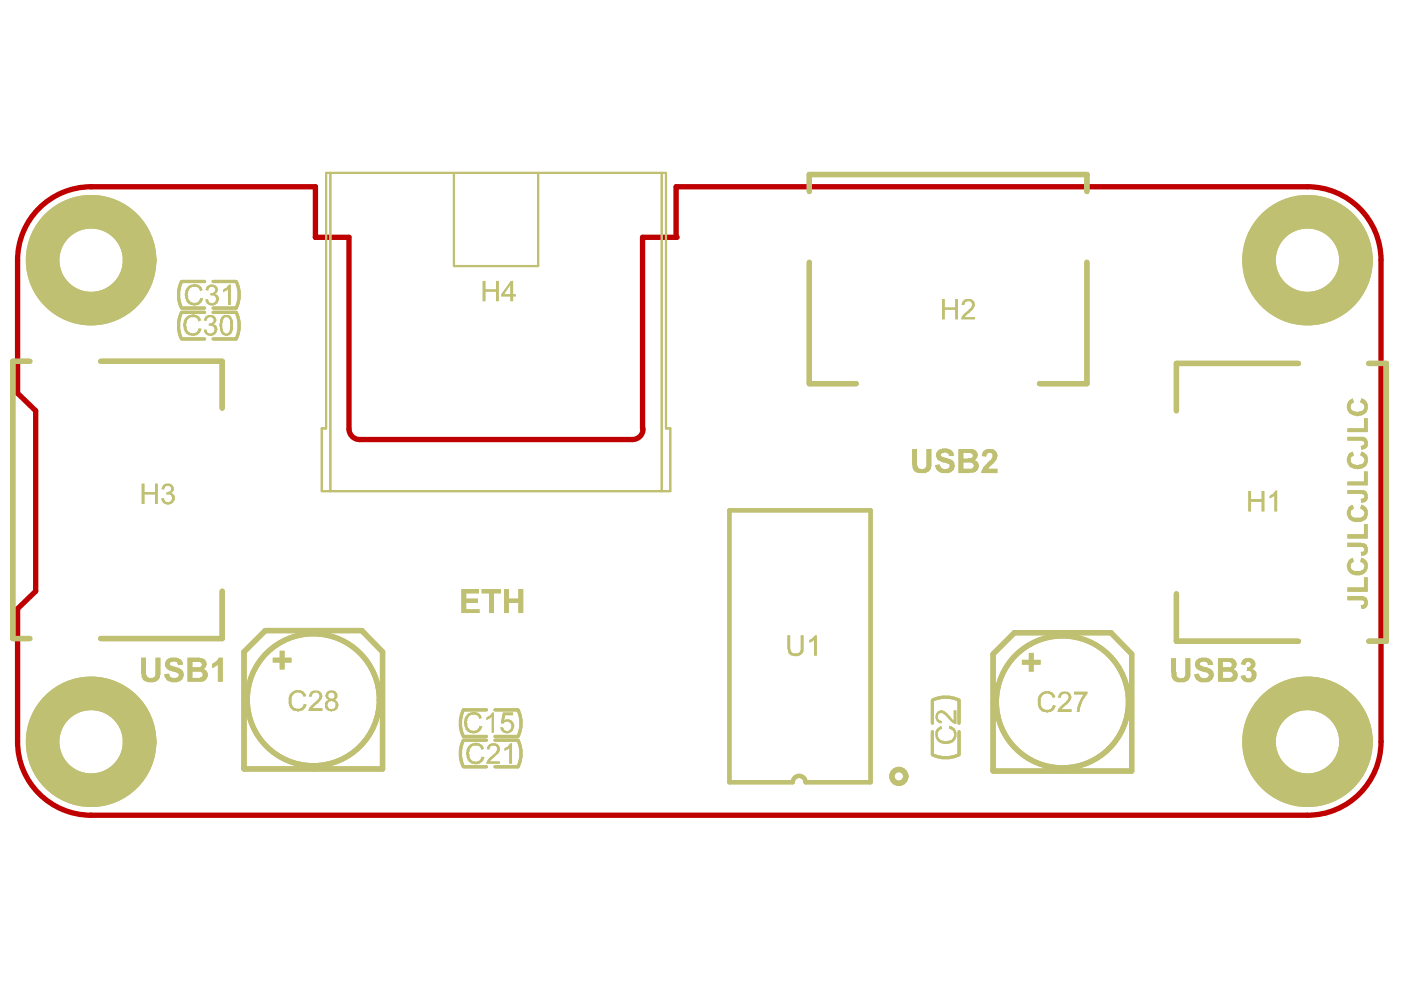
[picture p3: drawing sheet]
<svg xmlns="http://www.w3.org/2000/svg" width="297mm" height="210mm" viewBox="0 0 297 210" stroke-linecap="round" stroke-linejoin="round" font-family="sans-serif">
<g fill="#bf0000">
<circle cx="143.4" cy="50.3" r=".57"/>
<circle cx="66.9" cy="50.3" r=".57"/>
</g>
<path d="M136.2 90.9v-40.6h7.2v-10.7h133.8a15.6 15.6 0 0 1 15.6 15.6v102.1a15.6 15.6 0 0 1-15.6 15.5h-257.9a15.6 15.6 0 0 1-15.6-15.5v-28.2l3.9-3.8v-38.2l-3.9-3.7v-28.2a15.6 15.6 0 0 1 15.6-15.6h47.6v10.7h7.1v40.6a2.26 2.26 0 0 0 2.3 2.3h57.8a2.26 2.26 0 0 0 2.2-2.3" fill="none" stroke="#bf0000" stroke-width="1.1"/>
<path d="M171.6 40.6v-3.6h58.8v3.6M171.6 55.6v25.7h9.9M230.4 55.6v25.7h-10M6.3 76.6h-3.6v58.8h3.6M21.4 76.6h25.7v9.9M275.3 77.1h-25.9v10M290.2 77.1h3.7v58.9h-3.7M47.1 125.3v10.1h-25.7M51.7 138.2l4.6-4.5h20.4l4.4 4.5v24.8h-29.4zM210.6 138.7l4.5-4.6h20.4l4.4 4.6v24.8h-29.3zM249.4 125.9v10.1h25.9" fill="none" stroke="#c0c073" stroke-width="1.1"/>
<g fill="none" stroke="#c0c073" stroke-width=".68">
<path d="M38.5 59.7h4.9M45.2 59.7h4.8M38.5 71.9h4.9M38.5 65.3h4.9M38.5 66.2h4.9M45.2 71.9h4.8M45.2 65.3h4.8M45.2 66.2h4.8M98.3 156.2h4.8M98.3 156.9h4.8M98.3 150.5h4.8M104.9 156.2h4.9"/>
<path d="M104.9 156.9h4.9M104.9 150.5h4.9M197.7 148.5v4.8M197.7 155.1v4.9M203.3 148.5v4.8M203.3 155.1v4.9M98.3 162.6h4.8M104.9 162.6h4.9"/>
</g>
<path d="M69.1 36.7h72.1v54.1h.9v13.3h-73.9v-13.3h.9zM70 36.7v67.4M96.2 36.7v19.7h17.9v-19.7M140.3 36.7v67.4" fill="none" stroke="#c0c073" stroke-width=".45"/>
<path d="M168 165.9h-13.4v-57.7h30v57.7h-13.8" fill="none" stroke="#c0c073" stroke-width=".9"/>
<g fill="#c0c073">
<path d="M216.7 139.9h1.4v-1.5h1v1.5h1.5v1h-1.5v1.5h-1v-1.5h-1.4z"/>
<path d="M198.6 154.6l.8-.6h.2l.1 .6a1.25 1.25 0 0 0-.9 1 1.25 1.25 0 0 0 .6 1.2 2.06 2.06 0 0 0 2.7-.3 1.37 1.37 0 0 0-.9-2l.1-.6a1.9 1.9 0 0 1 1.5 1.5 1.9 1.9 0 0 1-.9 2 2.53 2.53 0 0 1-3.3-.6l-.3-1.1z"/>
<path d="M198.7 151a1.39 1.39 0 0 1 2 .2l.8 .8 .1 .3 .6 .5v-2.2h.6v2.8a.8 .8 0 0 1-.9-.3l-.7-.7a2.59 2.59 0 0 0-1.6-1.2 .81 .81 0 0 0-.8 .7 .81 .81 0 0 0 .6 .9l.3 .1-.1 .4a1.18 1.18 0 0 1-1.2-1.3v-.4z"/>
<path d="M167 134.7h.5v2.6a1.15 1.15 0 0 0 1.6 1.2l.1-.1a.56 .56 0 0 0 .6-.5v-3.2h.5v2.5a1.62 1.62 0 0 1-1.8 1.9 1.53 1.53 0 0 1-1.5-1.6z"/>
<path d="M171.6 135.7l.8-.4 .4-.6h.4v4.3h-.6v-3.4l-.4 .5-.6 .2z"/>
<path d="M99.2 151.3h.2a1.75 1.75 0 0 1 2.7 .8l-.4 .3a1.36 1.36 0 0 0-2.3-.5 2.47 2.47 0 0 0-.3 1.9 1.14 1.14 0 0 0 1.2 1.1l.1 .1a1.39 1.39 0 0 0 1.3-1.1l.5 .1a1.82 1.82 0 0 1-2.2 1.4 1.55 1.55 0 0 1-1.5-1.5 2.3 2.3 0 0 1 .3-2.1z"/>
<path d="M103.1 152.1l.6-.2 .7-.8h.3v4.3h-.4v-3.4l-1.1 .7h-.1z"/>
<path d="M106.6 151.1h2.2v.5h-1.7l-.2 1.2a1.42 1.42 0 0 1 1.9 .5 1.42 1.42 0 0 1-.6 1.9 1.43 1.43 0 0 1-2.1-1l.7 .1a.8 .8 0 0 0 .7 .7 .8 .8 0 0 0 .8-.7 .91 .91 0 0 0-.3-1.2 .91 .91 0 0 0-1.2 .3l-.6-.1z"/>
<path d="M97.8 124.9h3.8v.9h-2.8v1.1h2.5v.9h-2.5v1.4h2.9v.8h-3.9z"/>
<path d="M102.1 124.9h4.1v.9h-1.5v4.2h-1v-4.2h-1.6z"/>
<path d="M106.9 124.9h1v2h2v-2h1v5.1h-1v-2.2h-2v2.2h-1z"/>
<path d="M248.3 139.6h1v2.9l.1 .1a.98 .98 0 0 0 .3 1 .98 .98 0 0 0 1.1 .1 .58 .58 0 0 0 .5-.6v-3.5h1.1v2.6a1.92 1.92 0 0 1-1.5 2.4h-.1a2.25 2.25 0 0 1-2.3-.7l-.2-1.4z"/>
<path d="M253.7 139.9h.1a2.36 2.36 0 0 1 3.2 .3l.2 .7-1 .1v-.1a1.18 1.18 0 0 0-1.8-.3 .35 .35 0 0 0 0 .4 .35 .35 0 0 0 .3 .1l.7 .4a2.15 2.15 0 0 1 1.8 .9 1.69 1.69 0 0 1-1.8 2.2 1.94 1.94 0 0 1-2.2-1.7l1-.1a1.12 1.12 0 0 0 1.5 .9 .56 .56 0 0 0 .6-.5 .56 .56 0 0 0-.6-.6v-.1l-.7-.1a1.71 1.71 0 0 1-1.6-1.8z"/>
<path d="M263.4 140a1.55 1.55 0 0 1 1.6-.5 1.55 1.55 0 0 1 1.1 1.3l-.1 .6-.5 .4a1.49 1.49 0 0 1 .9 1.6v.1a1.7 1.7 0 0 1-1.8 1.2 1.7 1.7 0 0 1-1.5-1.4l.9-.1a.72 .72 0 0 0 .9 .7 .72 .72 0 0 0 .5-1.1 .68 .68 0 0 0-1.1-.5l.1-.8a.61 .61 0 0 0 .8-.4 .61 .61 0 0 0-.3-.7 .61 .61 0 0 0-.8 .2l-.1 .4-.9-.2z"/>
<path d="M264.7 104.1h.5v1.7h2.3v-1.7h.6v4.3h-.6v-2h-2.3v2h-.5z"/>
<path d="M269.2 105.2l.4-.4a1.04 1.04 0 0 0 .8-.8h.4v4.4h-.6v-3.4l-1 .7z"/>
<path d="M220.5 147.1a2.23 2.23 0 0 1 2.8-.1l.5 .8-.6 .1a1.34 1.34 0 0 0-1.4-.9 1.34 1.34 0 0 0-1.2 1.1 1.95 1.95 0 0 0 .8 2.3 1.26 1.26 0 0 0 1.8-.9l.6 .1a1.89 1.89 0 0 1-3.2 .9 2.88 2.88 0 0 1-.3-2.9z"/>
<path d="M224.6 147.1a1.58 1.58 0 0 1 1.7-.4h.1a1.39 1.39 0 0 1 .4 2l-1.8 1.7h2.2v.6h-3l.3-.8 .7-.8a2.33 2.33 0 0 0 1.4-1.6 .85 .85 0 0 0-.9-.8 .85 .85 0 0 0-.8 .9h-.6z"/>
<path d="M227.7 146.7h2.9v.4l-.3 .1v.3l-.2 .1-.7 1.1-.3 1.2h-.1l-.1 1.1h-.6l.1-.4a5.4 5.4 0 0 1 1.5-3.4h-2.2z"/>
<path d="M99.6 157.8h.3a1.75 1.75 0 0 1 2.7 .8l-.5 .4a1.36 1.36 0 0 0-2.2-.6 2.47 2.47 0 0 0-.4 1.9 1.14 1.14 0 0 0 1.3 1.2l.1 .1a1.39 1.39 0 0 0 1.2-1.2l.6 .2a1.82 1.82 0 0 1-2.3 1.3 1.55 1.55 0 0 1-1.4-1.5 2.3 2.3 0 0 1 .3-2.1z"/>
<path d="M103.5 158.1a1.41 1.41 0 0 1 1.7-.4 1.41 1.41 0 0 1 .8 1.5l-.3 .4-1.9 1.9h2.2v.4h-2.9v-.3h.1a4.8 4.8 0 0 1 2-2.1v-.1a.81 .81 0 0 0 0-1.1 .81 .81 0 0 0-1-.1l-.3 .1-.1 .6h-.6z"/>
<path d="M107 158.6l.5-.2 .7-.8h.4v4.3h-.6v-3.4l-.1 .2-.8 .5h-.1z"/>
<path d="M102.3 59.6h.6v1.8h2.3v-1.8h.5v4.3h-.5v-2.1h-2.3v2.1h-.6z"/>
<path d="M57.8 139.5h1.5v-1.5h1v1.5h1.5v1h-1.5v1.4h-1v-1.4h-1.5z"/>
<path d="M29.9 139.5h1.1v3a1.03 1.03 0 0 0 .8 1.3 1.03 1.03 0 0 0 1.2-1.1v-3.2h1v2.8a2.17 2.17 0 0 1-.8 2.1 2.69 2.69 0 0 1-2.9-.4l-.3-.4-.1-.8z"/>
<path d="M35.2 140a2.55 2.55 0 0 1 3.1-.1l.4 .6v.4l-1 .1a.85 .85 0 0 0-.4-.7 .85 .85 0 0 0-.9 .1 .4 .4 0 0 0-.4 .5l.1 .2 .8 .3a2.17 2.17 0 0 1 2.1 1.7 1.81 1.81 0 0 1-2.2 1.5h-.1a1.79 1.79 0 0 1-1.7-1l-.2-.7 1-.1a1.15 1.15 0 0 0 .8 1 1.15 1.15 0 0 0 1.2-.4 .38 .38 0 0 0 .2-.4 .38 .38 0 0 0-.4-.3l-.7-.3a2.35 2.35 0 0 1-1.9-1.1v-.8z"/>
<path d="M45 140.8l.6-.3 .8-1h.8v5h-1v-3.6l-.8 .6-.4 .1z"/>
<path d="M30 102.6h.6v1.8h2.3v-1.8h.5v4.2h-.5v-2h-2.3v2h-.6z"/>
<path d="M34.6 102.9a1.31 1.31 0 0 1 1.5-.3 1.31 1.31 0 0 1 .7 1.4l-.5 .5 .1 .1a1.04 1.04 0 0 1 .3 1.8 1.36 1.36 0 0 1-1.5 .6 1.36 1.36 0 0 1-1-1.3l.6-.1a.85 .85 0 0 0 1 .9 .85 .85 0 0 0 .6-1.2l-.1-.4-.3-.1h-.8l.2-.4a.8 .8 0 0 0 .8-.4 .8 .8 0 0 0-.1-.9l-.4-.1a.76 .76 0 0 0-.9 .8l-.6-.1z"/>
<path d="M40 60.6h.2a1.75 1.75 0 0 1 2.7 .8l-.4 .3a1.36 1.36 0 0 0-2.3-.6 2.47 2.47 0 0 0-.3 2 1.14 1.14 0 0 0 1.2 1.1l.1 .1a1.39 1.39 0 0 0 1.3-1.1l.5 .1a1.82 1.82 0 0 1-2.2 1.3 1.55 1.55 0 0 1-1.5-1.4 2.3 2.3 0 0 1 .4-2.2z"/>
<path d="M43.8 60.8a1.34 1.34 0 0 1 1.4-.5 1.34 1.34 0 0 1 1 1.1l-.2 .7-.5 .2a1.29 1.29 0 0 1 .8 1.5 1.29 1.29 0 0 1-1.5 1 1.17 1.17 0 0 1-1.2-1.3l.5-.1v.1a.86 .86 0 0 0 1.3 .6 .86 .86 0 0 0-.1-1.5h-.7v-.4a.76 .76 0 0 0 1-.5 .76 .76 0 0 0-.5-1 .76 .76 0 0 0-.9 .6v.3l-.6-.1z"/>
<path d="M47.3 61.4l.6-.3 .7-.7h.3v4.2h-.6v-3.3l-.1 .2-.8 .4h-.1z"/>
<path d="M39.7 67h.2a1.75 1.75 0 0 1 2.7 .8l-.5 .3a1.36 1.36 0 0 0-2.2-.5 2.47 2.47 0 0 0-.4 1.9 1.14 1.14 0 0 0 1.3 1.1l.1 .1a1.39 1.39 0 0 0 1.2-1.1l.6 .1a1.82 1.82 0 0 1-2.3 1.4 1.55 1.55 0 0 1-1.4-1.5 2.3 2.3 0 0 1 .3-2.1z"/>
<path d="M43.5 67.2a1.34 1.34 0 0 1 1.4-.4 1.34 1.34 0 0 1 1 1l-.3 .7-.4 .2a1.29 1.29 0 0 1 .8 1.6 1.29 1.29 0 0 1-1.5 .9 1.17 1.17 0 0 1-1.2-1.3l.4-.1v.1a.86 .86 0 0 0 1.4 .6 .86 .86 0 0 0-.1-1.5h-.7v-.4a.76 .76 0 0 0 1-.5 .76 .76 0 0 0-.5-.9 .76 .76 0 0 0-1 .5v.3l-.5-.1z"/>
<path d="M61.7 146.9a2.23 2.23 0 0 1 2.8-.1l.5 .8-.6 .1a1.34 1.34 0 0 0-1.4-.9 1.34 1.34 0 0 0-1.2 1.1 1.95 1.95 0 0 0 .8 2.3 1.26 1.26 0 0 0 1.8-.9l.6 .1a1.89 1.89 0 0 1-3.2 .9 2.89 2.89 0 0 1-.3-3z"/>
<path d="M65.7 146.9a1.58 1.58 0 0 1 1.7-.5h.2a1.39 1.39 0 0 1 .4 2.1l-1.8 1.7h2.1v.5h-2.9l.2-.8 .8-.7a2.33 2.33 0 0 0 1.4-1.6 .85 .85 0 0 0-.9-.8 .85 .85 0 0 0-.8 .9h-.6z"/>
<path d="M285.7 126.4h2.9a1.45 1.45 0 0 1 1.4 1.1 1.45 1.45 0 0 1-.7 1.6h-.7l-.1-.8a.56 .56 0 0 0 .8-.5 .56 .56 0 0 0-.8-.5h-2.8z"/>
<path d="M285.7 124.6h3.5v-2.2h.8v3.1h-4.3z"/>
<path d="M286 118.7l.8-.5 .2 .9a.99 .99 0 0 0-.7 1.2 .99 .99 0 0 0 1.2 .8 1.34 1.34 0 0 0 1.8-1.1l-.3-.6-.6-.3 .2-.9a1.89 1.89 0 0 1 1.4 1.8 1.89 1.89 0 0 1-1.3 1.9 2.56 2.56 0 0 1-2.8-.7 2.12 2.12 0 0 1 .1-2.5z"/>
<path d="M285.7 115.1h2.9v.1a1.07 1.07 0 0 1 1.4 1.2 1.16 1.16 0 0 1-1.2 1.4l-.2 .1-.1-.9a.5 .5 0 0 0 .7-.2 .5 .5 0 0 0-.2-.7v-.1h-3.3z"/>
<path d="M285.7 113.3h3.5v-2.2h.8v3.1h-4.3z"/>
<path d="M286 107.4l.8-.3 .2 .8a.99 .99 0 0 0-.7 1.1 .99 .99 0 0 0 1.2 .8 1.34 1.34 0 0 0 1.8-1l-.3-.7-.6-.2 .2-.9a1.94 1.94 0 0 1 1.2 2.8v.1a2.74 2.74 0 0 1-3.8 .1 2.09 2.09 0 0 1 0-2.6z"/>
<path d="M285.7 103.9h2.7a1.27 1.27 0 0 1 1.6 1.5 1.17 1.17 0 0 1-1.3 1.2h-.1l-.1-.8 .1-.1a.35 .35 0 0 0 .4 0 .35 .35 0 0 0 .2-.3h.1v-.4l-.5-.3h-3.1z"/>
<path d="M285.7 102.1h3.5v-2.1h.8v2.9h-4.3z"/>
<path d="M286 96.1l.8-.3 .2 .8a.98 .98 0 0 0-.6 1.1 .98 .98 0 0 0 1 .8 1.48 1.48 0 0 0 1.8-.6 1.04 1.04 0 0 0-.8-1.3l.2-.8a1.77 1.77 0 0 1 1.4 1.3 1.77 1.77 0 0 1-.7 1.8 2.45 2.45 0 0 1-2.1 .5 1.98 1.98 0 0 1-1.2-3.2z"/>
<path d="M285.7 92.6h2.7a1.36 1.36 0 0 1 1.6 1.8l-.1 .3a.77 .77 0 0 1-.8 .5l-.5 .1-.1-.8 .3-.1a.46 .46 0 0 0 .5-.5 .46 .46 0 0 0-.6-.4v-.1h-3z"/>
<path d="M285.7 90.8h3.5v-2.1h.8v2.9h-4.3z"/>
<path d="M285.8 85.2l.4-.5 .6-.2 .2 .9a.82 .82 0 0 0-.7 .5 .82 .82 0 0 0 .2 .9v.1a2.03 2.03 0 0 0 2.6 0 .93 .93 0 0 0-.6-1.5l-.1-.1 .2-.8a1.86 1.86 0 0 1 1.3 2.6 2.44 2.44 0 0 1-4.2-.1l-.1-1.1z"/>
<path d="M199.7 63.4h.6v1.8h2.2v-1.8h.6v4.3h-.6v-2h-2.2v2h-.6z"/>
<path d="M204.1 63.9a1.48 1.48 0 0 1 1.6-.5 1.48 1.48 0 0 1 1 1.2l-.1 .3a3.5 3.5 0 0 1-1.3 1.6l-.7 .7h2.1v.5h-2.9a1.64 1.64 0 0 1 .8-1.2l.9-.8a1.36 1.36 0 0 0 .4-1.7h-.1a.86 .86 0 0 0-1.3 .5v.1h-.6z"/>
<path d="M193.4 95.2h1v2.7a1.25 1.25 0 0 0 1 1.6 1.06 1.06 0 0 0 1-1.5v-2.8h1.1v2.8a2.45 2.45 0 0 1-.6 2 3.3 3.3 0 0 1-2.7 .1 2.04 2.04 0 0 1-.8-1.7z"/>
<path d="M198.8 95.6l.5-.3a2.35 2.35 0 0 1 2.8 .6l.1 .8h-1v-.1a.8 .8 0 0 0-.7-.7h-.3v.1a.48 .48 0 0 0-.7 .4 .48 .48 0 0 0 .6 .5l.4 .2a1.88 1.88 0 0 1 1.9 1.7 1.92 1.92 0 0 1-2.5 1.5 2 2 0 0 1-1.6-1.7l1-.1v.1a1.25 1.25 0 0 0 1.9 .7v-.1a.54 .54 0 0 0 .1-.6 .54 .54 0 0 0-.6-.3l-.2-.1a3.2 3.2 0 0 1-1.9-1.1l-.1-.5a.8 .8 0 0 1 .3-.9z"/>
<path d="M208.4 95.8l.2-.2a1.71 1.71 0 0 1 2.9 1l-.1 .3a2.92 2.92 0 0 1-1.5 1.9l-.4 .6h2v.9h-3.4a3.7 3.7 0 0 1 1.6-2.4 2.03 2.03 0 0 0 .8-1.5 .86 .86 0 0 0-1.2-.3l-.2 .7-.9-.1z"/>
<path d="M258.2 139.6h2a1.5 1.5 0 0 1 2 1.4l-.1 .1a.77 .77 0 0 1-.6 .8 1.39 1.39 0 0 1 .8 1.8 1.39 1.39 0 0 1-1.8 .8h-2.3zM259.3 140.4v1.1h.9a.65 .65 0 0 0 .8-.2 .65 .65 0 0 0-.1-.8zM259.3 142.4v1.3h.9a.89 .89 0 0 0 1.2-.9l-.6-.4z"/>
<path d="M108.3 59.6h.5v2.8h.5v.4h-.5v1.1h-.6v-1.1h-1.9v-.4zM108.2 60.4l-1.3 2h1.3z"/>
<path d="M39.8 139.5h2.6l.1 .1a1.17 1.17 0 0 1 1.3 .8 1.17 1.17 0 0 1-.8 1.4 1.38 1.38 0 0 1 1 1.6 1.38 1.38 0 0 1-1.4 1.1h-2.8zM40.8 140.4v1.1h1a.67 .67 0 0 0 .8-.1 .67 .67 0 0 0 .1-.8l-.2-.2zM40.8 142.4v1.3h1.4a.73 .73 0 0 0 .7-.5 .73 .73 0 0 0-.3-.8z"/>
<path d="M47.1 67a1.32 1.32 0 0 1 2.2 .9h.1v.9a2.25 2.25 0 0 1-.8 2.3 1.46 1.46 0 0 1-1.9-1.7 2.69 2.69 0 0 1 .4-2.4zM47.4 67.4l-.3 1.1 .1 1.3a.76 .76 0 0 0 .6 .9 .76 .76 0 0 0 .9-.5l.2-1.3-.1-.2a1.09 1.09 0 0 0-1.1-1.5z"/>
<path d="M69.2 146.8a1.7 1.7 0 0 1 2-.1 1.04 1.04 0 0 1-.3 1.7 1.31 1.31 0 0 1 .7 1.4 1.31 1.31 0 0 1-1.2 1h-.1a1.37 1.37 0 0 1-1.2-2.1l.6-.3a.8 .8 0 0 1-.7-.7v-.5zM69.6 147.5a.7 .7 0 0 0 1.4 0 .7 .7 0 0 0-1.4 0zM69.6 148.9v.1a.85 .85 0 0 0 .2 1.2 .85 .85 0 0 0 1.1-.1 .83 .83 0 0 0 .1-1.1 .83 .83 0 0 0-1-.3z"/>
<path d="M203.2 95.2h2.1a1.5 1.5 0 0 1 2 1.5l-.1 .3-.7 .6a.77 .77 0 0 1 .8 .6 1.38 1.38 0 0 1-.1 1.5 1.38 1.38 0 0 1-1.5 .5l-.1 .1h-2.4zM204.2 96v1.3l1.2-.2a.61 .61 0 0 0 .9-.4 .61 .61 0 0 0-.7-.7zM204.2 98v1.4h1.3a.68 .68 0 0 0 .9-.3 .68 .68 0 0 0-.4-.9z"/>
</g>
<g fill="none" stroke="#c0c073" stroke-width=".68">
<path d="M38.5 59.7a6.4 6.4 0 0 0 0 5.6M38.5 59.7h4.9M45.2 59.7h4.8M50.1 59.8a6.4 6.4 0 0 1 0 5.5M38.5 66.2a6.4 6.4 0 0 0 0 5.6M38.5 71.9h4.9M38.5 65.3h4.9M38.5 66.2h4.9M45.2 71.9h4.8M45.2 65.3h4.8M45.2 66.2h4.8M50.1 66.3a6.4 6.4 0 0 1 0 5.5"/>
<path d="M98.2 150.5a6.4 6.4 0 0 0 0 5.6M98.2 157a6.4 6.4 0 0 0 0 5.5M98.3 156.2h4.8M98.3 156.9h4.8M98.3 150.5h4.8M104.9 156.9h4.9M104.9 150.5h4.9M109.9 150.6a6.4 6.4 0 0 1-.1 5.5l-4.9 .1M109.9 157a6.4 6.4 0 0 1-.1 5.6h-4.9M197.7 148.5v4.8M197.7 155.1v4.9M197.8 148.4a6.4 6.4 0 0 1 5.5 0"/>
<path d="M203.3 148.5v4.8M203.3 155.1v4.9M98.3 162.6h4.8M197.7 160a6.4 6.4 0 0 0 5.6 0"/>
</g>
<g fill="none" stroke="#c0c073" stroke-width="1.1">
<path d="M171.6 40.6v-3.6h58.8v3.6M171.6 55.6v25.7h9.9M230.4 55.6v25.7h-10M6.3 76.6h-3.6v58.8h3.6M21.4 76.6h25.7v9.9M275.3 77.1h-25.9v10M290.2 77.1h3.7v58.9h-3.7M47.1 125.3v10.1h-25.7M51.7 138.2l4.6-4.5h20.4l4.4 4.5v24.8h-29.4zM210.6 138.7l4.5-4.6h20.4l4.4 4.6v24.8h-29.3zM249.4 125.9v10.1h25.9"/>
<circle cx="66.4" cy="148.4" r="14"/>
<circle cx="225.3" cy="148.8" r="14"/>
<circle cx="190.6" cy="164.6" r="1.47"/>
</g>
<path d="M168 165.9h-13.4v-57.7h30v57.7h-13.8a1.36 1.36 0 0 0-1.4-1.4 1.36 1.36 0 0 0-1.3 1.4" fill="none" stroke="#c0c073" stroke-width=".9"/>
<g fill="none" stroke="#c0c073" stroke-width="7.1">
<circle cx="19.3" cy="55.2" r="10.3"/>
<circle cx="277.2" cy="55.2" r="10.3"/>
<circle cx="19.3" cy="157.3" r="10.3"/>
<circle cx="277.2" cy="157.3" r="10.3"/>
</g>
<path d="M69.1 36.7h72.1v54.1h.9v13.3h-73.9v-13.3h.9zM70 36.7v67.4M96.2 36.7v19.7h17.9v-19.7M140.3 36.7v67.4" fill="none" stroke="#c0c073" stroke-width=".45"/>
<g fill="#c0c073">
<path d="M216.7 139.9h1.4v-1.5h1v1.5h1.5v1h-1.5v1.5h-1v-1.5h-1.4z"/>
<path d="M198.6 154.6l.8-.6h.2l.1 .6a1.25 1.25 0 0 0-.9 1 1.25 1.25 0 0 0 .6 1.2 2.06 2.06 0 0 0 2.7-.3 1.37 1.37 0 0 0-.9-2l.1-.6a1.9 1.9 0 0 1 1.5 1.5 1.9 1.9 0 0 1-.9 2 2.53 2.53 0 0 1-3.3-.6l-.3-1.1z"/>
<path d="M198.7 151a1.39 1.39 0 0 1 2 .2l.8 .8 .1 .3 .6 .5v-2.2h.6v2.8a.8 .8 0 0 1-.9-.3l-.7-.7a2.59 2.59 0 0 0-1.6-1.2 .81 .81 0 0 0-.8 .7 .81 .81 0 0 0 .6 .9l.3 .1-.1 .4a1.18 1.18 0 0 1-1.2-1.3v-.4z"/>
<path d="M167 134.7h.5v2.6a1.15 1.15 0 0 0 1.6 1.2l.1-.1a.56 .56 0 0 0 .6-.5v-3.2h.5v2.5a1.62 1.62 0 0 1-1.8 1.9 1.53 1.53 0 0 1-1.5-1.6z"/>
<path d="M171.6 135.7l.8-.4 .4-.6h.4v4.3h-.6v-3.4l-.4 .5-.6 .2z"/>
<path d="M99.2 151.3h.2a1.75 1.75 0 0 1 2.7 .8l-.4 .3a1.36 1.36 0 0 0-2.3-.5 2.47 2.47 0 0 0-.3 1.9 1.14 1.14 0 0 0 1.2 1.1l.1 .1a1.39 1.39 0 0 0 1.3-1.1l.5 .1a1.82 1.82 0 0 1-2.2 1.4 1.55 1.55 0 0 1-1.5-1.5 2.3 2.3 0 0 1 .3-2.1z"/>
<path d="M103.1 152.1l.6-.2 .7-.8h.3v4.3h-.4v-3.4l-1.1 .7h-.1z"/>
<path d="M106.6 151.1h2.2v.5h-1.7l-.2 1.2a1.42 1.42 0 0 1 1.9 .5 1.42 1.42 0 0 1-.6 1.9 1.43 1.43 0 0 1-2.1-1l.7 .1a.8 .8 0 0 0 .7 .7 .8 .8 0 0 0 .8-.7 .91 .91 0 0 0-.3-1.2 .91 .91 0 0 0-1.2 .3l-.6-.1z"/>
<path d="M97.8 124.9h3.8v.9h-2.8v1.1h2.5v.9h-2.5v1.4h2.9v.8h-3.9z"/>
<path d="M102.1 124.9h4.1v.9h-1.5v4.2h-1v-4.2h-1.6z"/>
<path d="M106.9 124.9h1v2h2v-2h1v5.1h-1v-2.2h-2v2.2h-1z"/>
<path d="M248.3 139.6h1v2.9l.1 .1a.98 .98 0 0 0 .3 1 .98 .98 0 0 0 1.1 .1 .58 .58 0 0 0 .5-.6v-3.5h1.1v2.6a1.92 1.92 0 0 1-1.5 2.4h-.1a2.25 2.25 0 0 1-2.3-.7l-.2-1.4z"/>
<path d="M253.7 139.9h.1a2.36 2.36 0 0 1 3.2 .3l.2 .7-1 .1v-.1a1.18 1.18 0 0 0-1.8-.3 .35 .35 0 0 0 0 .4 .35 .35 0 0 0 .3 .1l.7 .4a2.15 2.15 0 0 1 1.8 .9 1.69 1.69 0 0 1-1.8 2.2 1.94 1.94 0 0 1-2.2-1.7l1-.1a1.12 1.12 0 0 0 1.5 .9 .56 .56 0 0 0 .6-.5 .56 .56 0 0 0-.6-.6v-.1l-.7-.1a1.71 1.71 0 0 1-1.6-1.8z"/>
<path d="M263.4 140a1.55 1.55 0 0 1 1.6-.5 1.55 1.55 0 0 1 1.1 1.3l-.1 .6-.5 .4a1.49 1.49 0 0 1 .9 1.6v.1a1.7 1.7 0 0 1-1.8 1.2 1.7 1.7 0 0 1-1.5-1.4l.9-.1a.72 .72 0 0 0 .9 .7 .72 .72 0 0 0 .5-1.1 .68 .68 0 0 0-1.1-.5l.1-.8a.61 .61 0 0 0 .8-.4 .61 .61 0 0 0-.3-.7 .61 .61 0 0 0-.8 .2l-.1 .4-.9-.2z"/>
<path d="M264.7 104.1h.5v1.7h2.3v-1.7h.6v4.3h-.6v-2h-2.3v2h-.5z"/>
<path d="M269.2 105.2l.4-.4a1.04 1.04 0 0 0 .8-.8h.4v4.4h-.6v-3.4l-1 .7z"/>
<path d="M220.5 147.1a2.23 2.23 0 0 1 2.8-.1l.5 .8-.6 .1a1.34 1.34 0 0 0-1.4-.9 1.34 1.34 0 0 0-1.2 1.1 1.95 1.95 0 0 0 .8 2.3 1.26 1.26 0 0 0 1.8-.9l.6 .1a1.89 1.89 0 0 1-3.2 .9 2.88 2.88 0 0 1-.3-2.9z"/>
<path d="M224.6 147.1a1.58 1.58 0 0 1 1.7-.4h.1a1.39 1.39 0 0 1 .4 2l-1.8 1.7h2.2v.6h-3l.3-.8 .7-.8a2.33 2.33 0 0 0 1.4-1.6 .85 .85 0 0 0-.9-.8 .85 .85 0 0 0-.8 .9h-.6z"/>
<path d="M227.7 146.7h2.9v.4l-.3 .1v.3l-.2 .1-.7 1.1-.3 1.2h-.1l-.1 1.1h-.6l.1-.4a5.4 5.4 0 0 1 1.5-3.4h-2.2z"/>
<path d="M99.6 157.8h.3a1.75 1.75 0 0 1 2.7 .8l-.5 .4a1.36 1.36 0 0 0-2.2-.6 2.47 2.47 0 0 0-.4 1.9 1.14 1.14 0 0 0 1.3 1.2l.1 .1a1.39 1.39 0 0 0 1.2-1.2l.6 .2a1.82 1.82 0 0 1-2.3 1.3 1.55 1.55 0 0 1-1.4-1.5 2.3 2.3 0 0 1 .3-2.1z"/>
<path d="M103.5 158.1a1.41 1.41 0 0 1 1.7-.4 1.41 1.41 0 0 1 .8 1.5l-.3 .4-1.9 1.9h2.2v.4h-2.9v-.3h.1a4.8 4.8 0 0 1 2-2.1v-.1a.81 .81 0 0 0 0-1.1 .81 .81 0 0 0-1-.1l-.3 .1-.1 .6h-.6z"/>
<path d="M107 158.6l.5-.2 .7-.8h.4v4.3h-.6v-3.4l-.1 .2-.8 .5h-.1z"/>
<path d="M102.3 59.6h.6v1.8h2.3v-1.8h.5v4.3h-.5v-2.1h-2.3v2.1h-.6z"/>
<path d="M57.8 139.5h1.5v-1.5h1v1.5h1.5v1h-1.5v1.4h-1v-1.4h-1.5z"/>
<path d="M29.9 139.5h1.1v3a1.03 1.03 0 0 0 .8 1.3 1.03 1.03 0 0 0 1.2-1.1v-3.2h1v2.8a2.17 2.17 0 0 1-.8 2.1 2.69 2.69 0 0 1-2.9-.4l-.3-.4-.1-.8z"/>
<path d="M35.2 140a2.55 2.55 0 0 1 3.1-.1l.4 .6v.4l-1 .1a.85 .85 0 0 0-.4-.7 .85 .85 0 0 0-.9 .1 .4 .4 0 0 0-.4 .5l.1 .2 .8 .3a2.17 2.17 0 0 1 2.1 1.7 1.81 1.81 0 0 1-2.2 1.5h-.1a1.79 1.79 0 0 1-1.7-1l-.2-.7 1-.1a1.15 1.15 0 0 0 .8 1 1.15 1.15 0 0 0 1.2-.4 .38 .38 0 0 0 .2-.4 .38 .38 0 0 0-.4-.3l-.7-.3a2.35 2.35 0 0 1-1.9-1.1v-.8z"/>
<path d="M45 140.8l.6-.3 .8-1h.8v5h-1v-3.6l-.8 .6-.4 .1z"/>
<path d="M30 102.6h.6v1.8h2.3v-1.8h.5v4.2h-.5v-2h-2.3v2h-.6z"/>
<path d="M34.6 102.9a1.31 1.31 0 0 1 1.5-.3 1.31 1.31 0 0 1 .7 1.4l-.5 .5 .1 .1a1.04 1.04 0 0 1 .3 1.8 1.36 1.36 0 0 1-1.5 .6 1.36 1.36 0 0 1-1-1.3l.6-.1a.85 .85 0 0 0 1 .9 .85 .85 0 0 0 .6-1.2l-.1-.4-.3-.1h-.8l.2-.4a.8 .8 0 0 0 .8-.4 .8 .8 0 0 0-.1-.9l-.4-.1a.76 .76 0 0 0-.9 .8l-.6-.1z"/>
<path d="M40 60.6h.2a1.75 1.75 0 0 1 2.7 .8l-.4 .3a1.36 1.36 0 0 0-2.3-.6 2.47 2.47 0 0 0-.3 2 1.14 1.14 0 0 0 1.2 1.1l.1 .1a1.39 1.39 0 0 0 1.3-1.1l.5 .1a1.82 1.82 0 0 1-2.2 1.3 1.55 1.55 0 0 1-1.5-1.4 2.3 2.3 0 0 1 .4-2.2z"/>
<path d="M43.8 60.8a1.34 1.34 0 0 1 1.4-.5 1.34 1.34 0 0 1 1 1.1l-.2 .7-.5 .2a1.29 1.29 0 0 1 .8 1.5 1.29 1.29 0 0 1-1.5 1 1.17 1.17 0 0 1-1.2-1.3l.5-.1v.1a.86 .86 0 0 0 1.3 .6 .86 .86 0 0 0-.1-1.5h-.7v-.4a.76 .76 0 0 0 1-.5 .76 .76 0 0 0-.5-1 .76 .76 0 0 0-.9 .6v.3l-.6-.1z"/>
<path d="M47.3 61.4l.6-.3 .7-.7h.3v4.2h-.6v-3.3l-.1 .2-.8 .4h-.1z"/>
<path d="M39.7 67h.2a1.75 1.75 0 0 1 2.7 .8l-.5 .3a1.36 1.36 0 0 0-2.2-.5 2.47 2.47 0 0 0-.4 1.9 1.14 1.14 0 0 0 1.3 1.1l.1 .1a1.39 1.39 0 0 0 1.2-1.1l.6 .1a1.82 1.82 0 0 1-2.3 1.4 1.55 1.55 0 0 1-1.4-1.5 2.3 2.3 0 0 1 .3-2.1z"/>
<path d="M43.5 67.2a1.34 1.34 0 0 1 1.4-.4 1.34 1.34 0 0 1 1 1l-.3 .7-.4 .2a1.29 1.29 0 0 1 .8 1.6 1.29 1.29 0 0 1-1.5 .9 1.17 1.17 0 0 1-1.2-1.3l.4-.1v.1a.86 .86 0 0 0 1.4 .6 .86 .86 0 0 0-.1-1.5h-.7v-.4a.76 .76 0 0 0 1-.5 .76 .76 0 0 0-.5-.9 .76 .76 0 0 0-1 .5v.3l-.5-.1z"/>
<path d="M61.7 146.9a2.23 2.23 0 0 1 2.8-.1l.5 .8-.6 .1a1.34 1.34 0 0 0-1.4-.9 1.34 1.34 0 0 0-1.2 1.1 1.95 1.95 0 0 0 .8 2.3 1.26 1.26 0 0 0 1.8-.9l.6 .1a1.89 1.89 0 0 1-3.2 .9 2.89 2.89 0 0 1-.3-3z"/>
<path d="M65.7 146.9a1.58 1.58 0 0 1 1.7-.5h.2a1.39 1.39 0 0 1 .4 2.1l-1.8 1.7h2.1v.5h-2.9l.2-.8 .8-.7a2.33 2.33 0 0 0 1.4-1.6 .85 .85 0 0 0-.9-.8 .85 .85 0 0 0-.8 .9h-.6z"/>
<path d="M285.7 126.4h2.9a1.45 1.45 0 0 1 1.4 1.1 1.45 1.45 0 0 1-.7 1.6h-.7l-.1-.8a.56 .56 0 0 0 .8-.5 .56 .56 0 0 0-.8-.5h-2.8z"/>
<path d="M285.7 124.6h3.5v-2.2h.8v3.1h-4.3z"/>
<path d="M286 118.7l.8-.5 .2 .9a.99 .99 0 0 0-.7 1.2 .99 .99 0 0 0 1.2 .8 1.34 1.34 0 0 0 1.8-1.1l-.3-.6-.6-.3 .2-.9a1.89 1.89 0 0 1 1.4 1.8 1.89 1.89 0 0 1-1.3 1.9 2.56 2.56 0 0 1-2.8-.7 2.12 2.12 0 0 1 .1-2.5z"/>
<path d="M285.7 115.1h2.9v.1a1.07 1.07 0 0 1 1.4 1.2 1.16 1.16 0 0 1-1.2 1.4l-.2 .1-.1-.9a.5 .5 0 0 0 .7-.2 .5 .5 0 0 0-.2-.7v-.1h-3.3z"/>
<path d="M285.7 113.3h3.5v-2.2h.8v3.1h-4.3z"/>
<path d="M286 107.4l.8-.3 .2 .8a.99 .99 0 0 0-.7 1.1 .99 .99 0 0 0 1.2 .8 1.34 1.34 0 0 0 1.8-1l-.3-.7-.6-.2 .2-.9a1.94 1.94 0 0 1 1.2 2.8v.1a2.74 2.74 0 0 1-3.8 .1 2.09 2.09 0 0 1 0-2.6z"/>
<path d="M285.7 103.9h2.7a1.27 1.27 0 0 1 1.6 1.5 1.17 1.17 0 0 1-1.3 1.2h-.1l-.1-.8 .1-.1a.35 .35 0 0 0 .4 0 .35 .35 0 0 0 .2-.3h.1v-.4l-.5-.3h-3.1z"/>
<path d="M285.7 102.1h3.5v-2.1h.8v2.9h-4.3z"/>
<path d="M286 96.1l.8-.3 .2 .8a.98 .98 0 0 0-.6 1.1 .98 .98 0 0 0 1 .8 1.48 1.48 0 0 0 1.8-.6 1.04 1.04 0 0 0-.8-1.3l.2-.8a1.77 1.77 0 0 1 1.4 1.3 1.77 1.77 0 0 1-.7 1.8 2.45 2.45 0 0 1-2.1 .5 1.98 1.98 0 0 1-1.2-3.2z"/>
<path d="M285.7 92.6h2.7a1.36 1.36 0 0 1 1.6 1.8l-.1 .3a.77 .77 0 0 1-.8 .5l-.5 .1-.1-.8 .3-.1a.46 .46 0 0 0 .5-.5 .46 .46 0 0 0-.6-.4v-.1h-3z"/>
<path d="M285.7 90.8h3.5v-2.1h.8v2.9h-4.3z"/>
<path d="M285.8 85.2l.4-.5 .6-.2 .2 .9a.82 .82 0 0 0-.7 .5 .82 .82 0 0 0 .2 .9v.1a2.03 2.03 0 0 0 2.6 0 .93 .93 0 0 0-.6-1.5l-.1-.1 .2-.8a1.86 1.86 0 0 1 1.3 2.6 2.44 2.44 0 0 1-4.2-.1l-.1-1.1z"/>
<path d="M199.7 63.4h.6v1.8h2.2v-1.8h.6v4.3h-.6v-2h-2.2v2h-.6z"/>
<path d="M204.1 63.9a1.48 1.48 0 0 1 1.6-.5 1.48 1.48 0 0 1 1 1.2l-.1 .3a3.5 3.5 0 0 1-1.3 1.6l-.7 .7h2.1v.5h-2.9a1.64 1.64 0 0 1 .8-1.2l.9-.8a1.36 1.36 0 0 0 .4-1.7h-.1a.86 .86 0 0 0-1.3 .5v.1h-.6z"/>
<path d="M193.4 95.2h1v2.7a1.25 1.25 0 0 0 1 1.6 1.06 1.06 0 0 0 1-1.5v-2.8h1.1v2.8a2.45 2.45 0 0 1-.6 2 3.3 3.3 0 0 1-2.7 .1 2.04 2.04 0 0 1-.8-1.7z"/>
<path d="M198.8 95.6l.5-.3a2.35 2.35 0 0 1 2.8 .6l.1 .8h-1v-.1a.8 .8 0 0 0-.7-.7h-.3v.1a.48 .48 0 0 0-.7 .4 .48 .48 0 0 0 .6 .5l.4 .2a1.88 1.88 0 0 1 1.9 1.7 1.92 1.92 0 0 1-2.5 1.5 2 2 0 0 1-1.6-1.7l1-.1v.1a1.25 1.25 0 0 0 1.9 .7v-.1a.54 .54 0 0 0 .1-.6 .54 .54 0 0 0-.6-.3l-.2-.1a3.2 3.2 0 0 1-1.9-1.1l-.1-.5a.8 .8 0 0 1 .3-.9z"/>
<path d="M208.4 95.8l.2-.2a1.71 1.71 0 0 1 2.9 1l-.1 .3a2.92 2.92 0 0 1-1.5 1.9l-.4 .6h2v.9h-3.4a3.7 3.7 0 0 1 1.6-2.4 2.03 2.03 0 0 0 .8-1.5 .86 .86 0 0 0-1.2-.3l-.2 .7-.9-.1z"/>
<path d="M258.2 139.6h2a1.5 1.5 0 0 1 2 1.4l-.1 .1a.77 .77 0 0 1-.6 .8 1.39 1.39 0 0 1 .8 1.8 1.39 1.39 0 0 1-1.8 .8h-2.3zM259.3 140.4v1.1h.9a.65 .65 0 0 0 .8-.2 .65 .65 0 0 0-.1-.8zM259.3 142.4v1.3h.9a.89 .89 0 0 0 1.2-.9l-.6-.4z"/>
<path d="M108.3 59.6h.5v2.8h.5v.4h-.5v1.1h-.6v-1.1h-1.9v-.4zM108.2 60.4l-1.3 2h1.3z"/>
<path d="M39.8 139.5h2.6l.1 .1a1.17 1.17 0 0 1 1.3 .8 1.17 1.17 0 0 1-.8 1.4 1.38 1.38 0 0 1 1 1.6 1.38 1.38 0 0 1-1.4 1.1h-2.8zM40.8 140.4v1.1h1a.67 .67 0 0 0 .8-.1 .67 .67 0 0 0 .1-.8l-.2-.2zM40.8 142.4v1.3h1.4a.73 .73 0 0 0 .7-.5 .73 .73 0 0 0-.3-.8z"/>
<path d="M47.1 67a1.32 1.32 0 0 1 2.2 .9h.1v.9a2.25 2.25 0 0 1-.8 2.3 1.46 1.46 0 0 1-1.9-1.7 2.69 2.69 0 0 1 .4-2.4zM47.4 67.4l-.3 1.1 .1 1.3a.76 .76 0 0 0 .6 .9 .76 .76 0 0 0 .9-.5l.2-1.3-.1-.2a1.09 1.09 0 0 0-1.1-1.5z"/>
<path d="M69.2 146.8a1.7 1.7 0 0 1 2-.1 1.04 1.04 0 0 1-.3 1.7 1.31 1.31 0 0 1 .7 1.4 1.31 1.31 0 0 1-1.2 1h-.1a1.37 1.37 0 0 1-1.2-2.1l.6-.3a.8 .8 0 0 1-.7-.7v-.5zM69.6 147.5a.7 .7 0 0 0 1.4 0 .7 .7 0 0 0-1.4 0zM69.6 148.9v.1a.85 .85 0 0 0 .2 1.2 .85 .85 0 0 0 1.1-.1 .83 .83 0 0 0 .1-1.1 .83 .83 0 0 0-1-.3z"/>
<path d="M203.2 95.2h2.1a1.5 1.5 0 0 1 2 1.5l-.1 .3-.7 .6a.77 .77 0 0 1 .8 .6 1.38 1.38 0 0 1-.1 1.5 1.38 1.38 0 0 1-1.5 .5l-.1 .1h-2.4zM204.2 96v1.3l1.2-.2a.61 .61 0 0 0 .9-.4 .61 .61 0 0 0-.7-.7zM204.2 98v1.4h1.3a.68 .68 0 0 0 .9-.3 .68 .68 0 0 0-.4-.9z"/>
</g>
<path d="M38.5 59.7a6.4 6.4 0 0 0 0 5.6M50.1 59.8a6.4 6.4 0 0 1 0 5.5M38.5 66.2a6.4 6.4 0 0 0 0 5.6M50.1 66.3a6.4 6.4 0 0 1 0 5.5M98.2 150.5a6.4 6.4 0 0 0 0 5.6M98.2 157a6.4 6.4 0 0 0 0 5.5M109.9 150.6a6.4 6.4 0 0 1-.1 5.5M109.9 157a6.4 6.4 0 0 1-.1 5.6M197.8 148.4a6.4 6.4 0 0 1 5.5 0M197.7 160a6.4 6.4 0 0 0 5.6 0" fill="none" stroke="#c0c073" stroke-width=".68"/>
<g fill="none" stroke="#c0c073" stroke-width="1.1">
<circle cx="66.4" cy="148.4" r="14"/>
<circle cx="225.3" cy="148.8" r="14"/>
<circle cx="190.6" cy="164.6" r="1.47"/>
</g>
<path d="M168.1 165.9a1.36 1.36 0 0 1 1.3-1.4 1.36 1.36 0 0 1 1.4 1.4" fill="none" stroke="#c0c073" stroke-width=".9"/>
<g fill="none" stroke="#c0c073" stroke-width="7.1">
<circle cx="19.3" cy="55.2" r="10.3"/>
<circle cx="277.2" cy="55.2" r="10.3"/>
<circle cx="19.3" cy="157.3" r="10.3"/>
<circle cx="277.2" cy="157.3" r="10.3"/>
</g>
</svg>
